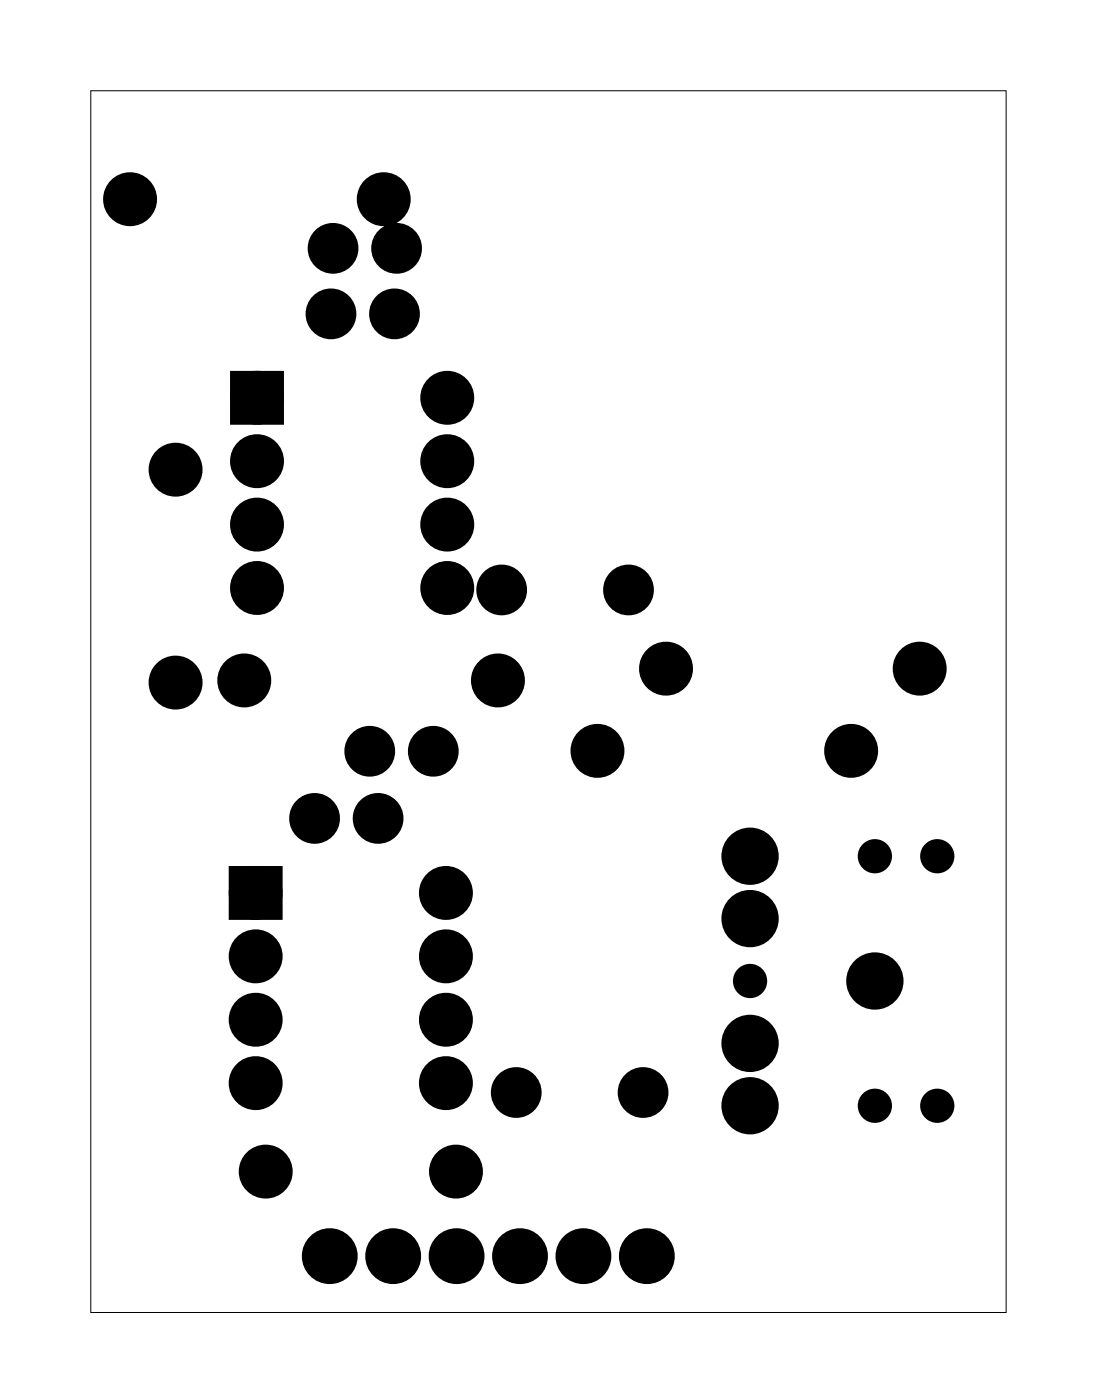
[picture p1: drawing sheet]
<svg xmlns="http://www.w3.org/2000/svg" width="44mm" height="56mm" viewBox="0 0 44 56" stroke-linecap="round" stroke-linejoin="round" font-family="sans-serif">
<path d="M3.6 3.6h36.7v49h-36.7z" fill="none" stroke="#000" stroke-width=".04"/>
<g fill="#000">
<circle cx="5.2" cy="8" r=".7"/>
<circle cx="7" cy="18.8" r=".7"/>
<circle cx="10.3" cy="15.9" r=".7"/>
<circle cx="10.3" cy="18.5" r=".7"/>
<circle cx="13.3" cy="12.6" r=".64"/>
<circle cx="13.3" cy="9.9" r=".64"/>
<circle cx="15.4" cy="8" r=".7"/>
<circle cx="15.8" cy="12.6" r=".64"/>
<circle cx="15.9" cy="9.9" r=".64"/>
<circle cx="17.9" cy="15.9" r=".7"/>
<circle cx="17.9" cy="18.5" r=".7"/>
<circle cx="7" cy="27.3" r=".7"/>
<circle cx="9.8" cy="27.3" r=".7"/>
<circle cx="10.2" cy="35.8" r=".7"/>
<circle cx="10.2" cy="38.3" r=".7"/>
<circle cx="10.3" cy="23.6" r=".7"/>
<circle cx="10.3" cy="21" r=".7"/>
<circle cx="12.6" cy="32.8" r=".64"/>
<circle cx="14.8" cy="30.1" r=".64"/>
<circle cx="15.1" cy="32.8" r=".64"/>
<circle cx="17.4" cy="30.1" r=".64"/>
<circle cx="17.9" cy="35.8" r=".7"/>
<circle cx="17.9" cy="38.3" r=".7"/>
<circle cx="17.9" cy="23.6" r=".7"/>
<circle cx="17.9" cy="21" r=".7"/>
<circle cx="19.9" cy="27.3" r=".7"/>
<circle cx="20.1" cy="23.6" r=".64"/>
<circle cx="23.9" cy="30.1" r=".7"/>
<circle cx="25.2" cy="23.6" r=".64"/>
<circle cx="26.7" cy="26.8" r=".7"/>
<circle cx="30" cy="39.3" r=".56"/>
<circle cx="30" cy="34.3" r=".89"/>
<circle cx="30" cy="36.8" r=".89"/>
<circle cx="34.1" cy="30.1" r=".7"/>
<circle cx="35" cy="34.3" r=".56"/>
<circle cx="35" cy="39.3" r=".89"/>
<circle cx="36.8" cy="26.8" r=".7"/>
<circle cx="37.5" cy="34.3" r=".56"/>
<circle cx="10.2" cy="40.9" r=".7"/>
<circle cx="10.2" cy="43.4" r=".7"/>
<circle cx="10.6" cy="46.9" r=".7"/>
<circle cx="13.2" cy="50.3" r=".74"/>
<circle cx="15.7" cy="50.3" r=".74"/>
<circle cx="17.9" cy="43.4" r=".7"/>
<circle cx="17.9" cy="40.9" r=".7"/>
<circle cx="18.3" cy="46.9" r=".7"/>
<circle cx="18.3" cy="50.3" r=".74"/>
<circle cx="20.7" cy="43.8" r=".64"/>
<circle cx="20.8" cy="50.3" r=".74"/>
<circle cx="23.4" cy="50.3" r=".74"/>
<circle cx="25.8" cy="43.8" r=".64"/>
<circle cx="25.9" cy="50.3" r=".74"/>
<circle cx="30" cy="41.8" r=".89"/>
<circle cx="30" cy="44.3" r=".89"/>
<circle cx="35" cy="44.3" r=".56"/>
<circle cx="37.5" cy="44.3" r=".56"/>
</g>
<g fill="none" stroke="#000" stroke-width=".76" stroke-linecap="butt">
<path d="M9.6 15.2h1.4v1.4h-1.4zM9.5 35.1h1.4v1.4h-1.4z"/>
<circle cx="5.2" cy="8" r=".7"/>
<circle cx="7" cy="18.8" r=".7"/>
<circle cx="10.3" cy="18.5" r=".7"/>
<circle cx="10.3" cy="15.9" r=".7"/>
<circle cx="13.3" cy="12.6" r=".64"/>
<circle cx="13.3" cy="9.9" r=".64"/>
<circle cx="15.4" cy="8" r=".7"/>
<circle cx="15.8" cy="12.6" r=".64"/>
<circle cx="15.9" cy="9.9" r=".64"/>
<circle cx="17.9" cy="18.5" r=".7"/>
<circle cx="17.9" cy="15.9" r=".7"/>
<circle cx="7" cy="27.3" r=".7"/>
<circle cx="9.8" cy="27.3" r=".7"/>
<circle cx="10.2" cy="38.3" r=".7"/>
<circle cx="10.2" cy="35.8" r=".7"/>
<circle cx="10.3" cy="21" r=".7"/>
<circle cx="10.3" cy="23.6" r=".7"/>
<circle cx="12.6" cy="32.8" r=".64"/>
<circle cx="14.8" cy="30.1" r=".64"/>
<circle cx="15.1" cy="32.8" r=".64"/>
<circle cx="17.4" cy="30.1" r=".64"/>
<circle cx="17.9" cy="38.3" r=".7"/>
<circle cx="17.9" cy="35.8" r=".7"/>
<circle cx="17.9" cy="23.6" r=".7"/>
<circle cx="17.9" cy="21" r=".7"/>
<circle cx="19.9" cy="27.3" r=".7"/>
<circle cx="20.1" cy="23.6" r=".64"/>
<circle cx="23.9" cy="30.1" r=".7"/>
<circle cx="25.2" cy="23.6" r=".64"/>
<circle cx="26.7" cy="26.8" r=".7"/>
<circle cx="34.1" cy="30.1" r=".7"/>
<circle cx="36.8" cy="26.8" r=".7"/>
<circle cx="10.2" cy="40.9" r=".7"/>
<circle cx="10.2" cy="43.4" r=".7"/>
<circle cx="10.6" cy="46.9" r=".7"/>
<circle cx="13.2" cy="50.3" r=".74"/>
<circle cx="15.7" cy="50.3" r=".74"/>
<circle cx="17.9" cy="43.4" r=".7"/>
<circle cx="17.9" cy="40.9" r=".7"/>
<circle cx="18.3" cy="46.9" r=".7"/>
<circle cx="18.3" cy="50.3" r=".74"/>
<circle cx="20.7" cy="43.8" r=".64"/>
<circle cx="20.8" cy="50.3" r=".74"/>
<circle cx="23.4" cy="50.3" r=".74"/>
<circle cx="25.8" cy="43.8" r=".64"/>
<circle cx="25.9" cy="50.3" r=".74"/>
</g>
<path d="M9.6 15.2h1.4v1.4h-1.4zM9.5 35.1h1.4v1.4h-1.4z" fill="#000"/>
<g fill="none" stroke="#000" stroke-width=".51">
<circle cx="30" cy="36.8" r=".89"/>
<circle cx="30" cy="34.3" r=".89"/>
<circle cx="35" cy="39.3" r=".89"/>
<circle cx="30" cy="44.3" r=".89"/>
<circle cx="30" cy="41.8" r=".89"/>
</g>
<g fill="none" stroke="#000" stroke-width=".25">
<circle cx="30" cy="39.3" r=".56"/>
<circle cx="35" cy="34.3" r=".56"/>
<circle cx="37.5" cy="34.3" r=".56"/>
<circle cx="35" cy="44.3" r=".56"/>
<circle cx="37.5" cy="44.3" r=".56"/>
</g>
</svg>
